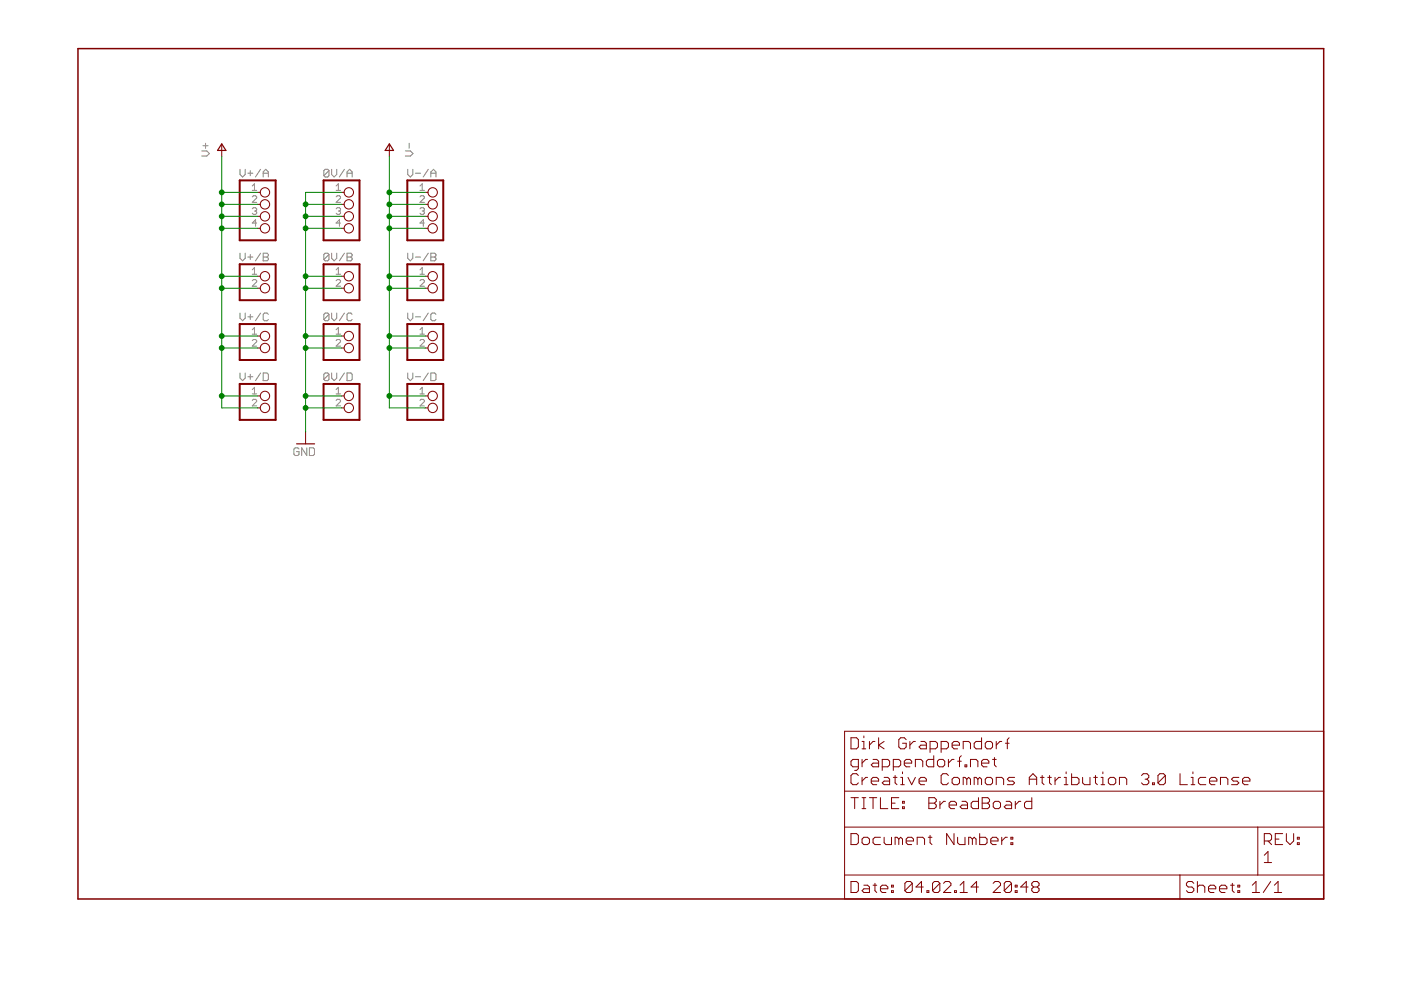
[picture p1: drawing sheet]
<svg xmlns="http://www.w3.org/2000/svg" width="297mm" height="210mm" viewBox="0 0 297 210" stroke-linecap="round" stroke-linejoin="round" font-family="sans-serif">
<g fill="none" stroke="#808080" stroke-width=".21">
<path d="M42.8 32h1.1l.5 .6-.5 .5h-1.1M43 30.9h1.1M43.6 30.4v1.1M50.9 35.9v1.1l.5 .5 .6-.5v-1.1M52.5 36.7h1.1M53.1 36.2v1.1M53.5 39.4l.5-.4v1.4M55.2 35.9l-1 1.6M55.8 37.5v-1.1l.5-.5 .6 .5v1.1M55.8 36.7h1.1M69.7 36.2l-.2-.3h-.6l-.2 .3v1.1M69.7 36.2v1.1l-.2 .2h-.6l-.2-.2"/>
<path d="M69.7 36.2l-1 1.1M70.3 35.9v1.1l.5 .5 .6-.5v-1.1M71.3 39.4l.4-.4v1.4M73 35.9l-1.1 1.6M73.6 37.5v-1.1l.5-.5 .6 .5v1.1M73.6 36.7h1.1M85.9 32h1.1l.6 .6-.6 .5h-1.1M86.4 35.9v1.1l.6 .5 .5-.5v-1.1M86.7 30.4v1.1M88.1 36.7h1.1M89 39.4l.5-.4v1.4M90.8 35.9l-1.1 1.6"/>
<path d="M91.4 37.5v-1.1l.5-.5 .5 .5v1.1M91.4 36.7h1M50.9 53.7v1.1l.5 .5 .6-.5v-1.1M52.5 54.5h1.1M53.1 54v1M53.5 57.2l.5-.5v1.4M53.5 58.1h.9M53.5 59.5l.2-.2h.5l.2 .2v.3l-.9 .9h.9M53.5 41.7l.2-.2h.5l.2 .2v.3l-.9 .9h.9M53.5 44.3l.2-.3h.5l.2 .3-.2 .4M53.5 40.4h.9M54 44.7h.2"/>
<path d="M54.2 44.7l.2 .3-.2 .4h-.5l-.2-.2M54.4 47.3h-.9l.7-.7v1.4M55.2 53.7l-1 1.6M55.8 54.5h.8M55.8 53.7h.8l.3 .3v.2l-.3 .3 .3 .3v.2l-.3 .3h-.8zM69.7 54l-.2-.3h-.6l-.2 .3v1M69.7 54v1l-.2 .3h-.6l-.2-.3M69.7 54l-1 1M70.3 53.7v1.1l.5 .5 .6-.5v-1.1M71.3 58.1h.9M71.3 59.5l.2-.2h.5l.2 .2v.3l-.9 .9h.9M71.3 41.7l.2-.2h.5l.2 .2v.3l-.9 .9h.9"/>
<path d="M71.3 57.2l.4-.5v1.4M71.3 44.3l.2-.3h.5l.2 .3-.2 .4M71.3 40.4h.9M71.7 44.7h.3M72 44.7l.2 .3-.2 .4h-.5l-.2-.2M72.2 47.3h-.9l.7-.7v1.4M73 53.7l-1.1 1.6M73.6 54.5h.8M73.6 53.7h.8l.3 .3v.2l-.3 .3 .3 .3v.2l-.3 .3h-.8zM86.4 53.7v1.1l.6 .5 .5-.5v-1.1M88.1 54.5h1.1M89 58.1h1"/>
<path d="M89 59.5l.3-.2h.4l.3 .2v.3l-1 .9h1M89 41.7l.3-.2h.4l.3 .2v.3l-1 .9h1M89 57.2l.5-.5v1.4M89 44.3l.3-.3h.4l.3 .3-.3 .4M89 40.4h1M89.5 44.7h.2M89.7 44.7l.3 .3-.3 .4h-.4l-.3-.2M90 47.3h-1l.7-.7v1.4M90.8 53.7l-1.1 1.6M91.4 54.5h.8M91.4 53.7h.8l.2 .3v.2l-.2 .3 .2 .3v.2l-.2 .3h-.8zM50.9 66.4v1.1l.5 .5 .6-.5v-1.1"/>
<path d="M50.9 79.1v1.1l.5 .5 .6-.5v-1.1M52.5 67.2h1.1M52.5 79.9h1.1M53.1 66.7v1M53.1 79.4v1M53.5 69.9l.5-.5v1.4M53.5 72.2l.2-.2h.5l.2 .2v.3l-.9 .9h.9M53.5 70.8h.9M55.2 66.4l-1 1.6M55.2 79.1l-1 1.6M55.8 79.1h.8l.3 .3v1l-.3 .3h-.8zM56.9 66.7l-.3-.3h-.5l-.3 .3v1l.3 .3h.5l.3-.3"/>
<path d="M69.7 66.7l-.2-.3h-.6l-.2 .3v1M69.7 79.4l-.2-.3h-.6l-.2 .3v1M69.7 66.7v1l-.2 .3h-.6l-.2-.3M69.7 79.4v1l-.2 .3h-.6l-.2-.3M69.7 79.4l-1 1M69.7 66.7l-1 1M70.3 66.4v1.1l.5 .5 .6-.5v-1.1M70.3 79.1v1.1l.5 .5 .6-.5v-1.1M71.3 69.9l.4-.5v1.4M71.3 72.2l.2-.2h.5l.2 .2v.3l-.9 .9h.9M71.3 70.8h.9M73 79.1l-1.1 1.6"/>
<path d="M73 66.4l-1.1 1.6M73.6 79.1h.8l.3 .3v1l-.3 .3h-.8zM74.7 66.7l-.3-.3h-.5l-.3 .3v1l.3 .3h.5l.3-.3M86.4 66.4v1.1l.6 .5 .5-.5v-1.1M86.4 79.1v1.1l.6 .5 .5-.5v-1.1M88.1 67.2h1.1M88.1 79.9h1.1M89 69.9l.5-.5v1.4M89 72.2l.3-.2h.4l.3 .2v.3l-1 .9h1M89 70.8h1M90.8 79.1l-1.1 1.6M90.8 66.4l-1.1 1.6"/>
<path d="M91.4 79.1h.8l.2 .3v1l-.2 .3h-.8zM92.4 66.7l-.2-.3h-.6l-.2 .3v1l.2 .3h.6l.2-.3M53.5 82.6l.5-.5v1.4M53.5 84.9l.2-.2h.5l.2 .2v.2l-.9 1h.9M53.5 83.5h.9M63.4 95.2l-.3-.2h-.5l-.3 .2v1.1l.3 .3h.5l.3-.3v-.5h-.5M65 95v1.6l-1-1.6v1.6M65.6 95h.8l.3 .2v1.1l-.3 .3h-.8zM71.3 82.6l.4-.5v1.4M71.3 84.9l.2-.2h.5l.2 .2v.2l-.9 1h.9M71.3 83.5h.9M89 82.6l.5-.5v1.4"/>
<path d="M89 84.9l.3-.2h.4l.3 .2v.2l-1 1h1M89 83.5h1"/>
</g>
<g fill="none" stroke="#800000" stroke-width=".21">
<path d="M47 30.6v2.6M82.5 30.6v2.6M54.6 58.6h.6M54.6 40.8h.6M54.6 43.3h.6M54.6 45.9h.6M54.6 48.4h.6M72.4 58.6h.6M72.4 40.8h.6M72.4 43.3h.6M72.4 45.9h.6M72.4 48.4h.6"/>
<path d="M90.2 58.6h.5M90.2 40.8h.5M90.2 43.3h.5M90.2 45.9h.5M90.2 48.4h.5M54.6 61.1h.6M54.6 71.2h.6M54.6 73.8h.6M72.4 61.1h.6M72.4 71.2h.6M72.4 73.8h.6M90.2 61.1h.5"/>
<path d="M90.2 71.2h.5M90.2 73.8h.5M54.6 83.9h.6M54.6 86.5h.6M64.8 91.6v2.5M72.4 83.9h.6M72.4 86.5h.6M90.2 83.9h.5M90.2 86.5h.5M179.1 155h101.5v35.6h-101.5zM180.4 156.4h1.2l.4 .4v1.6l-.4 .4h-1.2zM182.8 158.8h.8"/>
<path d="M182.8 157.2h.4v1.6M183.2 156v.4M184.3 157.2v1.6M185.5 157.2h-.4l-.8 .8M186.3 156.4v2.4M187.5 157.2l-1.2 .8 1.2 .8M192.1 156.8l-.4-.4h-.7l-.4 .4v1.6l.4 .4h.7l.4-.4v-.8h-.8M192.9 157.2v1.6M194.1 157.2h-.4l-.8 .8M195.2 157.2h.8l.4 .4v1.2h-1.2l-.3-.4 .3-.4h1.2M197.2 158.8h1.2l.4-.4v-.8l-.4-.4h-1.2v2.3M199.5 158.8h1.2l.4-.4v-.8l-.4-.4h-1.2v2.3"/>
<path d="M201.9 158h1.5v-.4l-.4-.4h-.7l-.4 .4v.8l.4 .4h.7M204.2 158.8v-1.6h1.2l.4 .4v1.2M208.1 156.4v2.4h-1.2l-.4-.4v-.8l.4-.4h1.2M208.9 157.6l.4-.4h.8l.3 .4v.8l-.3 .4h-.8l-.4-.4zM211.2 157.2v1.6M212.4 157.2h-.4l-.8 .8M213.2 157.6h.8M214 156.4l-.4 .4v2M179.1 175.4h101.5M179.1 167.7h101.5M180.4 176.7h1.2l.4 .4v1.6l-.4 .4h-1.2zM180.4 169.1h1.6"/>
<path d="M181.2 169.1v2.3M182 162.6h-1.2l-.4-.4v-.8l.4-.4h1.2v2l-.4 .3h-.4M182 164.4l-.4-.4h-.8l-.4 .4v1.6l.4 .4h.8l.4-.4M182.8 177.9l.4-.4h.7l.4 .4v.8l-.4 .4h-.7l-.4-.4zM182.8 161v1.6M182.8 164.8v1.6M182.8 169.1h.8M182.8 171.4h.8M183.2 169.1v2.3M183.9 161h-.3l-.8 .8M183.9 164.8h-.3l-.8 .8M184.3 169.1h1.6"/>
<path d="M184.7 165.6h1.6v-.4l-.4-.4h-.8l-.4 .4v.8l.4 .4h.8M185.1 161h.8l.4 .4v1.2h-1.2l-.4-.4 .4-.4h1.2M185.1 169.1v2.3M186.7 177.5h-1.2l-.4 .4v.8l.4 .4h1.2M186.7 169.1v2.3h1.5M187 162.6h1.2l.4-.4v-.8l-.4-.4h-1.2v2.3M187.5 164.8h.7l.4 .4v1.2h-1.1l-.5-.4 .5-.4h1.1M187.5 177.5v1.2l.3 .4h1.2v-1.6M189 170.3h.8M189.4 162.6h1.2l.4-.4v-.8l-.4-.4h-1.2v2.3M189.4 164.8h.8M189.8 164.4v1.6l.4 .4"/>
<path d="M190.6 177.9v1.2M190.6 177.9l-.4-.4h-.4v1.6M190.6 177.9l.4-.4 .3 .4v1.2M190.6 169.1h-1.6v2.3h1.6M191 166.4h.7M191 164.8h.3v1.6M191.3 169.9h.4v.4h-.4zM191.3 171.1h.4v.3h-.4zM191.3 163.7v.3M191.7 161.8h1.6v-.4l-.4-.4h-.8l-.4 .4v.8l.4 .4h.8M192.1 178.3h1.6v-.4l-.4-.4h-.8l-.4 .4v.8l.4 .4h.8M192.5 164.8l.8 1.6 .8-1.6"/>
<path d="M194.1 162.6v-1.6h1.1l.4 .4v1.2M194.5 179.1v-1.6h1.1l.4 .4v1.2M194.9 165.6h1.5v-.4l-.4-.4h-.8l-.3 .4v.8l.3 .4h.8M196.8 177.5h.8M196.9 169.1h1.2l.4 .4v.4l-.4 .4 .4 .4v.4l-.4 .3h-1.2zM196.9 170.3h1.2M197.2 177.1v1.6l.4 .4M198 160.2v2.4h-1.2l-.4-.4v-.8l.4-.4h1.2M199.1 161h.8l.4 .4v.8l-.4 .4h-.8l-.3-.4v-.8zM199.3 169.9v1.5M200.4 169.9h-.3l-.8 .8M201.1 164.4l-.4-.4h-.8l-.4 .4v1.6l.4 .4h.8l.4-.4"/>
<path d="M201.1 161v1.6M201.2 170.7h1.6v-.4l-.4-.4h-.8l-.4 .4v.8l.4 .3h.8M201.9 165.2l.4-.4h.7l.4 .4v.8l-.4 .4h-.7l-.4-.4zM202.3 161h-.4l-.8 .8M202.3 176.7v2.4l-1.6-2.4v2.4M203 161.4h.8M203 177.5v1.2l.4 .4h1.2v-1.6M203.8 160.2l-.4 .4v2M204 169.9h.7l.4 .4v1.1h-1.1l-.4-.3 .4-.4h1.1M204.6 162.2h.4v.4h-.4zM205 165.2l-.4-.4h-.4v1.6M205 165.2l.4-.4 .4 .4v1.2"/>
<path d="M205 165.2v1.2M205.8 162.6v-1.6h1.1l.4 .4v1.2M206.2 177.9l-.4-.4h-.4v1.6M206.2 177.9v1.2M206.2 177.9l.3-.4 .4 .4v1.2M207.3 165.2l.4-.4 .4 .4v1.2M207.3 165.2l-.4-.4h-.4v1.6M207.3 165.2v1.2M207.5 169.1v2.3h-1.2l-.4-.3v-.8l.4-.4h1.2M207.7 176.7v2.4h1.2l.4-.4v-.8l-.4-.4h-1.2M208.1 161.8h1.6v-.4l-.4-.4h-.8l-.4 .4v.8l.4 .4h.8M208.2 169.1h1.2l.4 .4v.4l-.4 .4 .4 .4v.4l-.4 .3h-1.2z"/>
<path d="M208.2 170.3h1.2M208.9 165.2l.4-.4h.8l.3 .4v.8l-.3 .4h-.8l-.4-.4zM210.1 178.3h1.5v-.4l-.4-.4h-.8l-.3 .4v.8l.3 .4h.8M210.4 161h.8M210.6 170.3l.4-.4h.8l.3 .4v.8l-.3 .3h-.8l-.4-.3zM210.8 160.6v1.6l.4 .4M211.2 166.4v-1.6h1.2l.4 .4v1.2M212.4 177.5v1.6M213.3 169.9h.8l.4 .4v1.1h-1.2l-.4-.3 .4-.4h1.2M213.6 177.5h-.4l-.8 .8M214.3 178.7h.4v.4h-.4zM214.3 177.5h.4v.4h-.4z"/>
<path d="M215.1 164.8h-1.1l-.4 .4 .4 .4h.7l.4 .4-.4 .4h-1.1M215.3 169.9v1.5M216.4 169.9h-.4l-.7 .8M218.2 166.4v-1.6l.8-.8 .8 .8v1.6M218.2 165.2h1.6M218.8 169.1v2.3h-1.2l-.4-.3v-.8l.4-.4h1.2M220.6 164.8h.8M221 164.4v1.6l.4 .4M222.1 164.8h.8M222.5 164.4v1.6l.4 .4M223.7 164.8v1.6M224.9 164.8h-.4l-.8 .8"/>
<path d="M225.6 166.4h.8M225.6 164.8h.4v1.6M226 163.7v.3M227.2 164v2.4h1.2l.4-.4v-.8l-.4-.4h-1.2M229.5 164.8v1.2l.4 .4h1.2v-1.6M231.9 164.8h.8M232.3 164.4v1.6l.4 .4M233.4 166.4h.8M233.4 164.8h.4v1.6M233.8 163.7v.3M235 165.2l.4-.4h.8l.4 .4v.8l-.4 .4h-.8l-.4-.4zM237.3 166.4v-1.6h1.2l.4 .4v1.2"/>
<path d="M242 164.4l.4-.4h.8l.4 .4v.4l-.4 .4M242.8 165.2h.4M243.2 165.2l.4 .4v.4l-.4 .4h-.8l-.4-.4M244.3 166h.5v.4h-.5zM247.1 164.4l-.4-.4h-.8l-.4 .4v1.6M247.1 164.4v1.6l-.4 .4h-.8l-.4-.4M247.1 164.4l-1.6 1.6M250.2 164v2.4h1.6M252.5 166.4h.8M252.5 164.8h.4v1.6M252.9 163.7v.3M255.7 164.8h-1.2l-.4 .4v.8l.4 .4h1.2"/>
<path d="M256.4 165.6h1.6v-.4l-.4-.4h-.8l-.4 .4v.8l.4 .4h.8M258.8 166.4v-1.6h1.1l.4 .4v1.2M262.7 164.8h-1.2l-.4 .4 .4 .4h.8l.4 .4-.4 .4h-1.2M263.4 165.6h1.6v-.4l-.4-.4h-.8l-.4 .4v.8l.4 .4h.8M266.7 175.4v10.1M268.1 178.3h1.1l.4-.4v-.8l-.4-.4h-1.1v2.4M268.8 178.3l.8 .8M270.4 177.9h.8M271.9 176.7h-1.5v2.4h1.5M272.7 176.7v1.6l.8 .8 .8-.8v-1.6M275.1 178.7h.4v.4h-.4zM275.1 177.5h.4v.4h-.4z"/>
<path d="M179.1 185.5h101.5M180.4 186.9h1.2l.4 .4v1.5l-.4 .4h-1.2zM183.2 187.7h.7l.4 .4v1.1h-1.1l-.4-.4 .4-.4h1.1M185.1 187.7h.8M185.5 187.3v1.5l.4 .4M186.7 188.4h1.5v-.3l-.4-.4h-.8l-.3 .4v.7l.3 .4h.8M189 187.7h.4v.4h-.4zM189 188.8h.4v.4h-.4zM193.4 187.3v1.5l-.4 .4h-.7l-.4-.4M193.4 187.3l-.4-.4h-.7l-.4 .4v1.5M193.4 187.3l-1.5 1.5M195.7 188.1h-1.5l1.2-1.2v2.3"/>
<path d="M196.5 188.8h.4v.4h-.4zM199.3 187.3v1.5l-.4 .4h-.8l-.4-.4M199.3 187.3l-.4-.4h-.8l-.4 .4v1.5M199.3 187.3l-1.6 1.5M200 187.3l.4-.4h.8l.4 .4v.4l-1.6 1.5h1.6M202.4 188.8h.4v.4h-.4zM203.6 189.2h1.5M203.6 187.7l.7-.8v2.3M207.5 188.1h-1.6l1.2-1.2v2.3M210.6 187.3l.4-.4h.7l.4 .4v.4l-1.5 1.5h1.5M214.5 187.3v1.5l-.4 .4h-.8l-.4-.4M214.5 187.3l-.4-.4h-.8l-.4 .4v1.5"/>
<path d="M214.5 187.3l-1.6 1.5M215.2 188.8h.4v.4h-.4zM215.2 187.7h.4v.4h-.4zM218 188.1h-1.6l1.2-1.2v2.3M219.1 188.1l-.3 .3v.4l.3 .4h.8l.4-.4v-.4l-.4-.3M219.1 188.1l-.3-.4v-.4l.3-.4h.8l.4 .4v.4l-.4 .4M219.1 188.1h.8M250.2 185.5v5.1M253.1 187.3l-.4-.4h-.8l-.4 .4v.4l.4 .4h.8l.4 .3v.4l-.4 .4h-.8l-.4-.4M253.9 188.1l.4-.4h.8l.3 .4v1.1M253.9 186.9v2.3M256.2 188.4h1.6v-.3l-.4-.4h-.8l-.4 .4v.7l.4 .4h.8"/>
<path d="M258.6 188.4h1.5v-.3l-.4-.4h-.7l-.4 .4v.7l.4 .4h.7M260.9 187.7h.8M261.3 187.3v1.5l.4 .4M262.4 188.8h.4v.4h-.4zM262.4 187.7h.4v.4h-.4zM265.5 189.2h1.6M265.5 187.7l.8-.8v2.3M268.1 181.3l.7-.7v2.3M268.1 182.9h1.5M269.4 186.9l-1.6 2.3M270.2 189.2h1.5M270.2 187.7l.8-.8v2.3"/>
<circle cx="56.2" cy="40.8" r=".99"/>
<circle cx="56.2" cy="43.3" r=".99"/>
<circle cx="56.2" cy="58.6" r=".99"/>
<circle cx="56.2" cy="48.4" r=".99"/>
<circle cx="56.2" cy="45.9" r=".99"/>
<circle cx="74" cy="40.8" r=".99"/>
<circle cx="74" cy="43.3" r=".99"/>
<circle cx="74" cy="58.6" r=".99"/>
<circle cx="74" cy="48.4" r=".99"/>
<circle cx="74" cy="45.9" r=".99"/>
<circle cx="91.7" cy="40.8" r=".99"/>
<circle cx="91.7" cy="43.3" r=".99"/>
<circle cx="91.7" cy="58.6" r=".99"/>
<circle cx="91.7" cy="45.9" r=".99"/>
<circle cx="91.7" cy="48.4" r=".99"/>
<circle cx="56.2" cy="73.8" r=".99"/>
<circle cx="56.2" cy="61.1" r=".99"/>
<circle cx="56.2" cy="71.2" r=".99"/>
<circle cx="74" cy="61.1" r=".99"/>
<circle cx="74" cy="73.8" r=".99"/>
<circle cx="74" cy="71.2" r=".99"/>
<circle cx="91.7" cy="61.1" r=".99"/>
<circle cx="91.7" cy="71.2" r=".99"/>
<circle cx="91.7" cy="73.8" r=".99"/>
<circle cx="56.2" cy="86.5" r=".99"/>
<circle cx="56.2" cy="83.9" r=".99"/>
<circle cx="74" cy="86.5" r=".99"/>
<circle cx="74" cy="83.9" r=".99"/>
<circle cx="91.7" cy="86.5" r=".99"/>
<circle cx="91.7" cy="83.9" r=".99"/>
</g>
<path d="M16.5 10.3h264.1v180.3h-264.1z" fill="none" stroke="#800000" stroke-width=".32"/>
<path d="M47 30.5l.9 1.4h-1.8zM82.5 30.5l.9 1.4h-1.7zM62.9 94.1h3.8" fill="none" stroke="#800000" stroke-width=".25"/>
<path d="M50.8 38.2h7.6v12.7h-7.6zM68.6 38.2h7.6v12.7h-7.6zM86.4 38.2h7.6v12.7h-7.6zM50.8 56h7.6v7.6h-7.6zM68.6 56h7.6v7.6h-7.6zM86.4 56h7.6v7.6h-7.6zM50.8 68.7h7.6v7.6h-7.6zM68.6 68.7h7.6v7.6h-7.6zM86.4 68.7h7.6v7.6h-7.6zM50.8 81.4h7.6v7.6h-7.6zM68.6 81.4h7.6v7.6h-7.6zM86.4 81.4h7.6v7.6h-7.6z" fill="none" stroke="#800000" stroke-width=".42"/>
<g fill="none" stroke="#008000" stroke-width=".21">
<path d="M47 33.2v53.3h7.6M82.5 33.2v53.3h7.7M47 58.6h7.6M47 48.4h7.6M47 45.9h7.6M47 43.3h7.6M47 40.8h7.6M64.8 58.6h7.6M64.8 48.4h7.6M64.8 45.9h7.6M64.8 43.3h7.6M72.4 40.8h-7.6v50.8"/>
<path d="M82.5 58.6h7.7M82.5 48.4h7.7M82.5 45.9h7.7M82.5 43.3h7.7M82.5 40.8h7.7M47 61.1h7.6M47 71.2h7.6M47 73.8h7.6M64.8 61.1h7.6M64.8 71.2h7.6M64.8 73.8h7.6M82.5 61.1h7.7"/>
<path d="M82.5 71.2h7.7M82.5 73.8h7.7M47 83.9h7.6M64.8 83.9h7.6M64.8 86.5h7.6M82.5 83.9h7.7"/>
</g>
<g fill="#008000" stroke="#008000" stroke-width=".21">
<circle cx="64.8" cy="58.6" r=".51"/>
<circle cx="64.8" cy="61.1" r=".51"/>
<circle cx="64.8" cy="83.9" r=".51"/>
<circle cx="64.8" cy="86.5" r=".51"/>
<circle cx="64.8" cy="71.2" r=".51"/>
<circle cx="64.8" cy="73.8" r=".51"/>
<circle cx="64.8" cy="48.4" r=".51"/>
<circle cx="64.8" cy="45.9" r=".51"/>
<circle cx="64.8" cy="43.3" r=".51"/>
<circle cx="47" cy="58.6" r=".51"/>
<circle cx="47" cy="61.1" r=".51"/>
<circle cx="47" cy="71.2" r=".51"/>
<circle cx="47" cy="73.8" r=".51"/>
<circle cx="47" cy="83.9" r=".51"/>
<circle cx="47" cy="48.4" r=".51"/>
<circle cx="47" cy="45.9" r=".51"/>
<circle cx="47" cy="43.3" r=".51"/>
<circle cx="47" cy="40.8" r=".51"/>
<circle cx="82.5" cy="58.6" r=".51"/>
<circle cx="82.5" cy="61.1" r=".51"/>
<circle cx="82.5" cy="83.9" r=".51"/>
<circle cx="82.5" cy="71.2" r=".51"/>
<circle cx="82.5" cy="73.8" r=".51"/>
<circle cx="82.5" cy="48.4" r=".51"/>
<circle cx="82.5" cy="45.9" r=".51"/>
<circle cx="82.5" cy="43.3" r=".51"/>
<circle cx="82.5" cy="40.8" r=".51"/>
</g>
</svg>
